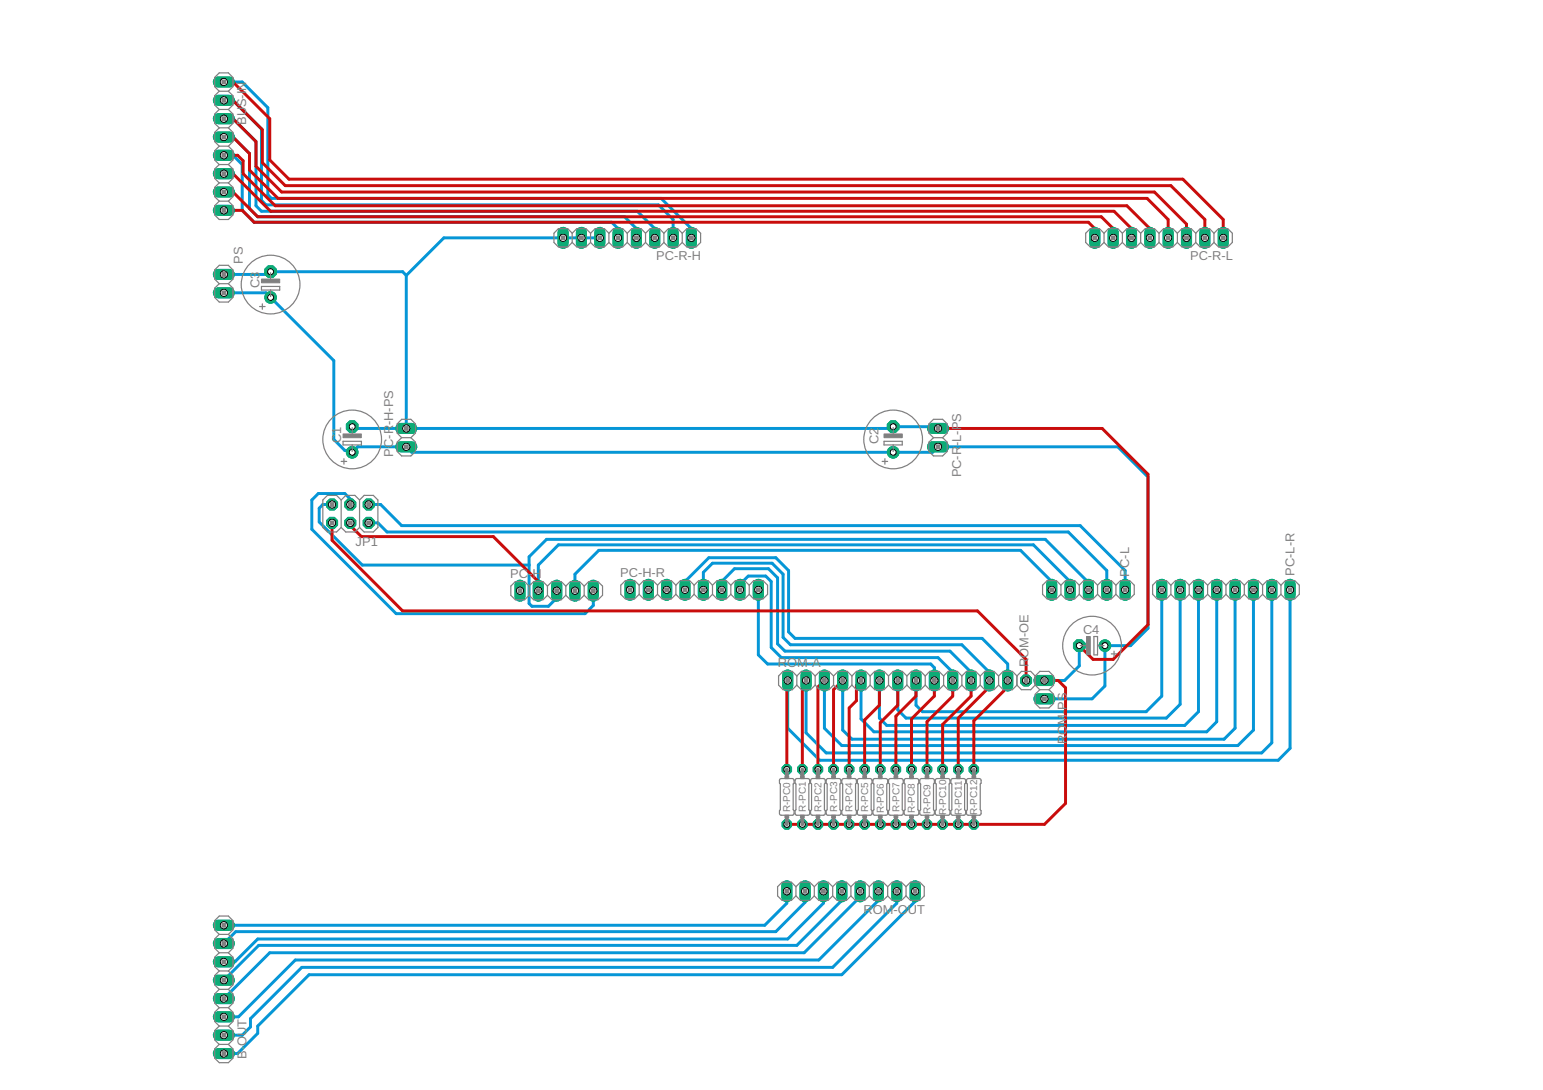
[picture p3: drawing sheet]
<svg xmlns="http://www.w3.org/2000/svg" width="297mm" height="210mm" viewBox="0 0 297 210" stroke-linecap="round" stroke-linejoin="round" font-family="sans-serif">
<defs><g id="words">
<g font-size="2.5" fill="#808080">
<text x="47.4" y="24.1" transform="rotate(-90 47.4 24.1)">BUS-IN</text>
<text x="46.7" y="50.8" transform="rotate(-90 46.7 50.8)">PS</text>
<text x="126.3" y="50.1">PC-R-H</text>
<text x="229.1" y="50.1">PC-R-L</text>
<text x="50" y="55.5" transform="rotate(-90 50 55.5)">C3</text>
<text x="75.7" y="81.9" transform="rotate(-90 75.7 81.9)">-H-PS</text>
<text x="65.7" y="85.3" transform="rotate(-90 65.7 85.3)">C1</text>
<text x="75.7" y="87.9" transform="rotate(-90 75.7 87.9)">PC-R</text>
<text x="169.1" y="85.5" transform="rotate(-90 169.1 85.5)">C2</text>
<text x="185.1" y="85.9" transform="rotate(-90 185.1 85.9)">-L-PS</text>
<text x="185.1" y="91.9" transform="rotate(-90 185.1 91.9)">PC-R</text>
<text x="68.5" y="105.1">JP1</text>
<text x="98.2" y="111.2">PC-</text>
<text x="102.5" y="111.2">H</text>
<text x="119.4" y="111">PC-H-R</text>
<text x="217.4" y="111" transform="rotate(-90 217.4 111)">PC-L</text>
<text x="249.2" y="110.9" transform="rotate(-90 249.2 110.9)">PC-L-R</text>
<text x="208.5" y="122">C4</text>
<text x="149.8" y="128.5">ROM-A</text>
<text x="198" y="128.5" transform="rotate(-90 198 128.5)">ROM-OE</text>
<text x="205.4" y="137.5" transform="rotate(-90 205.4 137.5)">-</text>
<text x="205.4" y="136.7" transform="rotate(-90 205.4 136.7)">PS</text>
<text x="205.4" y="143.3" transform="rotate(-90 205.4 143.3)">RO</text>
<text x="205.4" y="139.6" transform="rotate(-90 205.4 139.6)">M</text>
<text x="166.3" y="175.9">ROM-OUT</text>
<text x="47.4" y="203.9" transform="rotate(-90 47.4 203.9)">B-OUT</text>
</g>
<g font-size="1.9" fill="#808080">
<text x="152.1" y="156.5" transform="rotate(-90 152.1 156.5)">R-PC0</text>
<text x="155.1" y="156.3" transform="rotate(-90 155.1 156.3)">R-PC1</text>
<text x="158.1" y="156.5" transform="rotate(-90 158.1 156.5)">R-PC2</text>
<text x="161.1" y="156.3" transform="rotate(-90 161.1 156.3)">R-PC3</text>
<text x="164.1" y="156.5" transform="rotate(-90 164.1 156.5)">R-PC4</text>
<text x="167.1" y="156.5" transform="rotate(-90 167.1 156.5)">R-PC5</text>
<text x="170.1" y="156.6" transform="rotate(-90 170.1 156.6)">R-PC6</text>
<text x="173.1" y="156.5" transform="rotate(-90 173.1 156.5)">R-PC7</text>
<text x="176.1" y="156.6" transform="rotate(-90 176.1 156.6)">R-PC8</text>
<text x="179.1" y="156.8" transform="rotate(-90 179.1 156.8)">R-PC9</text>
<text x="182.1" y="157" transform="rotate(-90 182.1 157)">R-PC10</text>
<text x="185.1" y="157" transform="rotate(-90 185.1 157)">R-PC11</text>
<text x="188.1" y="157" transform="rotate(-90 188.1 157)">R-PC12</text>
</g>
</g></defs>
<g fill="none" stroke="#0696d7" stroke-width=".57">
<path d="M43.1 19.3h1.8l5.4 5.5v13.8l.9 .9h75.5l2.9 2.8v3.5M43.1 15.8h3.5l5 4.9v16.8l.7 .7h75l5.8 5.8v1.8M43.1 26.4h1.8l3.1 3.2v10.6l1.6 1.5h70.6l2.3 2.3v1.8M43.1 22.9h1.8l4.4 4.4v12.3l1 1.1h72.4l3.3 3.3v1.8M43.1 29.9h1.8l1.7 1.8v8.8l2.3 2.3h68.9l1.2 1.2v1.8M43.1 52.9h8.5l.5-.6h25.4l.7 .7M43.1 56.4h8.1l13.1 13v15.2l2.1 2.1h1.8M78.2 53v29.5M115.5 45.8h-30.1l-7.2 7.2M63.9 97.2h-1.8l-.7 .7v2.6l8.3 8.3h32.2M67.4 97.2v-1.1l-1-1.1h-5.1l-1.3 1.3v5.6l16.3 16.3h36.3l1.6-1.6v-2.9M67.8 82.2l.4 .3h103.4l.3-.3h8.3l.4 .3"/>
<path d="M67.8 87.1l1.1-1.1h9.3l1.1 1.1h100.2l1.1-1.1h34.6l5.8 5.9v29.1l-3.3 3.3h-5v7.8l-2.5 2.5h-9.1M71 97.2h2.3l4 4h130.6l8.7 8.7v3.7M71 100.7h1.7l1.8 1.7h131.2l7.4 7.5v3.7M131.9 113.6v-1.6l4.6-4.6h12.9l2.4 2.5v11.8l1.3 1.2h36l4.9 5v3.1M135.4 113.6v-3.4l1.8-1.7h11.4l2.1 2.1v12.1l1.5 1.5h33l5.3 5.3v1.5M138.9 113.6v-1.6l2.5-2.5h6.5l1.8 1.8v12.7l1.4 1.4h31.8l4 4.1v1.5M142.5 113.6v-1.1l1.5-1.6h3.4l1.1 1.1v12.7l1.9 1.9h30.2l2.8 2.9v1.5M146 113.6v12.5l1.8 1.8h31.4l.7 .7v2.4M202.5 113.6v-1.6l-6-6h-81.2l-4.6 4.6v3.1M206 113.6v-1.6l-7.1-7.1h-91.4l-3.9 3.9v4.9M209.5 113.6v-1.4l-8.3-8.3h-96l-3.3 3.3v9l.5 .6h3.2l1.6-1.6v-1.5M223.6 113.6v20.4l-3 3.1h-43l-1.3-1.3v-4.8"/>
<path d="M227.2 113.6v22l-2.7 2.7h-50.1l-1.6-1.6v-5.7M230.7 113.6v23.5l-2.6 2.6h-57.4l-1.4-1.4v-7.3M234.2 113.6v25.4l-1.9 1.9h-64.1l-2.4-2.4v-7.5M237.8 113.6v26.6l-2.2 2.1h-71.6l-1.8-1.7v-9.6M241.3 113.6v27l-3 3h-76.2l-3.4-3.4v-9.2M244.8 113.6v29.4l-1.9 2h-83.9l-3.8-3.9v-10.1M248.3 113.6v30.5l-2.2 2.3h-88.3l-6.2-6.2v-9.2M207.8 124.3v3.9l-2.9 2.8h-3.8M151.5 171.6v2.3l-4.3 4.3h-104.1M155 171.6v2.2l-5.6 5.6h-104l-2.3 2.3M158.5 171.6v2.3l-6.9 6.9h-102l-4.4 4.4h-2.1M162.1 171.6v1.8l-8.7 8.7h-103.6l-6.7 6.7"/>
<path d="M165.6 171.6v1.1l-10.8 10.8h-102.9l-8.8 8.8M169.1 171.6v1.8l-11.5 11.5h-100.7l-11 10.9h-2.8M172.6 171.6v2.3l-12.3 12.4h-102.2l-9.9 9.9v1.6l-1.6 1.5h-3.5M176.2 171.6v2l-14.1 14.1h-102.6l-9.9 9.9v1.4l-3.9 3.9h-2.6"/>
</g>
<path d="M42 178.2h2.2" fill="none" stroke="#0dab76" stroke-width="2.1"/>
<circle cx="43.1" cy="178.2" r=".7" fill="#fff" stroke="#000" stroke-width=".19"/>
<path d="M42 181.7h2.2" fill="none" stroke="#0dab76" stroke-width="2.1"/>
<circle cx="43.1" cy="181.7" r=".7" fill="#fff" stroke="#000" stroke-width=".19"/>
<path d="M42 185.2h2.2" fill="none" stroke="#0dab76" stroke-width="2.1"/>
<circle cx="43.1" cy="185.2" r=".7" fill="#fff" stroke="#000" stroke-width=".19"/>
<path d="M42 188.8h2.2" fill="none" stroke="#0dab76" stroke-width="2.1"/>
<circle cx="43.1" cy="188.8" r=".7" fill="#fff" stroke="#000" stroke-width=".19"/>
<path d="M42 192.3h2.2" fill="none" stroke="#0dab76" stroke-width="2.1"/>
<circle cx="43.1" cy="192.3" r=".7" fill="#fff" stroke="#000" stroke-width=".19"/>
<path d="M42 195.8h2.2" fill="none" stroke="#0dab76" stroke-width="2.1"/>
<circle cx="43.1" cy="195.8" r=".7" fill="#fff" stroke="#000" stroke-width=".19"/>
<path d="M42 199.3h2.2" fill="none" stroke="#0dab76" stroke-width="2.1"/>
<circle cx="43.1" cy="199.3" r=".7" fill="#fff" stroke="#000" stroke-width=".19"/>
<path d="M42 202.9h2.2" fill="none" stroke="#0dab76" stroke-width="2.1"/>
<circle cx="43.1" cy="202.9" r=".7" fill="#fff" stroke="#000" stroke-width=".19"/>
<path d="M42 40.5h2.2" fill="none" stroke="#0dab76" stroke-width="2.1"/>
<circle cx="43.1" cy="40.5" r=".7" fill="#fff" stroke="#000" stroke-width=".19"/>
<path d="M42 37h2.2" fill="none" stroke="#0dab76" stroke-width="2.1"/>
<circle cx="43.1" cy="37" r=".7" fill="#fff" stroke="#000" stroke-width=".19"/>
<path d="M42 33.4h2.2" fill="none" stroke="#0dab76" stroke-width="2.1"/>
<circle cx="43.1" cy="33.4" r=".7" fill="#fff" stroke="#000" stroke-width=".19"/>
<path d="M42 29.9h2.2" fill="none" stroke="#0dab76" stroke-width="2.1"/>
<circle cx="43.1" cy="29.9" r=".7" fill="#fff" stroke="#000" stroke-width=".19"/>
<path d="M42 26.4h2.2" fill="none" stroke="#0dab76" stroke-width="2.1"/>
<circle cx="43.1" cy="26.4" r=".7" fill="#fff" stroke="#000" stroke-width=".19"/>
<path d="M42 22.9h2.2" fill="none" stroke="#0dab76" stroke-width="2.1"/>
<circle cx="43.1" cy="22.9" r=".7" fill="#fff" stroke="#000" stroke-width=".19"/>
<path d="M42 19.3h2.2" fill="none" stroke="#0dab76" stroke-width="2.1"/>
<circle cx="43.1" cy="19.3" r=".7" fill="#fff" stroke="#000" stroke-width=".19"/>
<path d="M42 15.8h2.2" fill="none" stroke="#0dab76" stroke-width="2.1"/>
<circle cx="43.1" cy="15.8" r=".7" fill="#fff" stroke="#000" stroke-width=".19"/>
<circle cx="67.8" cy="82.2" r="1.21" fill="#0dab76" stroke="#0dab76" stroke-width=".19"/>
<circle cx="67.8" cy="82.2" r=".57" fill="#fff" stroke="#000" stroke-width=".19"/>
<circle cx="67.8" cy="87.1" r="1.12" fill="#0dab76" stroke="#0dab76" stroke-width=".19"/>
<circle cx="67.8" cy="87.1" r=".57" fill="#fff" stroke="#000" stroke-width=".19"/>
<circle cx="171.9" cy="82.2" r="1.21" fill="#0dab76" stroke="#0dab76" stroke-width=".19"/>
<circle cx="171.9" cy="82.2" r=".57" fill="#fff" stroke="#000" stroke-width=".19"/>
<circle cx="171.9" cy="87.1" r="1.12" fill="#0dab76" stroke="#0dab76" stroke-width=".19"/>
<circle cx="171.9" cy="87.1" r=".57" fill="#fff" stroke="#000" stroke-width=".19"/>
<circle cx="52.1" cy="52.3" r="1.21" fill="#0dab76" stroke="#0dab76" stroke-width=".19"/>
<circle cx="52.1" cy="52.3" r=".57" fill="#fff" stroke="#000" stroke-width=".19"/>
<circle cx="52.1" cy="57.3" r="1.12" fill="#0dab76" stroke="#0dab76" stroke-width=".19"/>
<circle cx="52.1" cy="57.3" r=".57" fill="#fff" stroke="#000" stroke-width=".19"/>
<circle cx="207.8" cy="124.3" r="1.21" fill="#0dab76" stroke="#0dab76" stroke-width=".19"/>
<circle cx="207.8" cy="124.3" r=".57" fill="#fff" stroke="#000" stroke-width=".19"/>
<circle cx="212.7" cy="124.3" r="1.12" fill="#0dab76" stroke="#0dab76" stroke-width=".19"/>
<circle cx="212.7" cy="124.3" r=".57" fill="#fff" stroke="#000" stroke-width=".19"/>
<path d="M100.1 112.7v2.1" fill="none" stroke="#0dab76" stroke-width="2.1"/>
<circle cx="100.1" cy="113.7" r=".7" fill="#fff" stroke="#000" stroke-width=".19"/>
<path d="M103.6 112.7v2.1" fill="none" stroke="#0dab76" stroke-width="2.1"/>
<circle cx="103.6" cy="113.7" r=".7" fill="#fff" stroke="#000" stroke-width=".19"/>
<path d="M107.2 112.7v2.1" fill="none" stroke="#0dab76" stroke-width="2.1"/>
<circle cx="107.2" cy="113.7" r=".7" fill="#fff" stroke="#000" stroke-width=".19"/>
<path d="M110.7 112.7v2.1" fill="none" stroke="#0dab76" stroke-width="2.1"/>
<circle cx="110.7" cy="113.7" r=".7" fill="#fff" stroke="#000" stroke-width=".19"/>
<path d="M114.2 112.7v2.1" fill="none" stroke="#0dab76" stroke-width="2.1"/>
<circle cx="114.2" cy="113.7" r=".7" fill="#fff" stroke="#000" stroke-width=".19"/>
<path d="M121.3 112.5v2.1" fill="none" stroke="#0dab76" stroke-width="2.1"/>
<circle cx="121.3" cy="113.6" r=".7" fill="#fff" stroke="#000" stroke-width=".19"/>
<path d="M124.8 112.5v2.1" fill="none" stroke="#0dab76" stroke-width="2.1"/>
<circle cx="124.8" cy="113.6" r=".7" fill="#fff" stroke="#000" stroke-width=".19"/>
<path d="M128.3 112.5v2.1" fill="none" stroke="#0dab76" stroke-width="2.1"/>
<circle cx="128.3" cy="113.6" r=".7" fill="#fff" stroke="#000" stroke-width=".19"/>
<path d="M131.9 112.5v2.1" fill="none" stroke="#0dab76" stroke-width="2.1"/>
<circle cx="131.9" cy="113.6" r=".7" fill="#fff" stroke="#000" stroke-width=".19"/>
<path d="M135.4 112.5v2.1" fill="none" stroke="#0dab76" stroke-width="2.1"/>
<circle cx="135.4" cy="113.6" r=".7" fill="#fff" stroke="#000" stroke-width=".19"/>
<path d="M138.9 112.5v2.1" fill="none" stroke="#0dab76" stroke-width="2.1"/>
<circle cx="138.9" cy="113.6" r=".7" fill="#fff" stroke="#000" stroke-width=".19"/>
<path d="M142.5 112.5v2.1" fill="none" stroke="#0dab76" stroke-width="2.1"/>
<circle cx="142.5" cy="113.6" r=".7" fill="#fff" stroke="#000" stroke-width=".19"/>
<path d="M146 112.5v2.1" fill="none" stroke="#0dab76" stroke-width="2.1"/>
<circle cx="146" cy="113.6" r=".7" fill="#fff" stroke="#000" stroke-width=".19"/>
<path d="M202.5 112.5v2.1" fill="none" stroke="#0dab76" stroke-width="2.1"/>
<circle cx="202.5" cy="113.6" r=".7" fill="#fff" stroke="#000" stroke-width=".19"/>
<path d="M206 112.5v2.1" fill="none" stroke="#0dab76" stroke-width="2.1"/>
<circle cx="206" cy="113.6" r=".7" fill="#fff" stroke="#000" stroke-width=".19"/>
<path d="M209.5 112.5v2.1" fill="none" stroke="#0dab76" stroke-width="2.1"/>
<circle cx="209.5" cy="113.6" r=".7" fill="#fff" stroke="#000" stroke-width=".19"/>
<path d="M213.1 112.5v2.1" fill="none" stroke="#0dab76" stroke-width="2.1"/>
<circle cx="213.1" cy="113.6" r=".7" fill="#fff" stroke="#000" stroke-width=".19"/>
<path d="M216.6 112.5v2.1" fill="none" stroke="#0dab76" stroke-width="2.1"/>
<circle cx="216.6" cy="113.6" r=".7" fill="#fff" stroke="#000" stroke-width=".19"/>
<path d="M223.6 112.5v2.1" fill="none" stroke="#0dab76" stroke-width="2.1"/>
<circle cx="223.6" cy="113.6" r=".7" fill="#fff" stroke="#000" stroke-width=".19"/>
<path d="M227.2 112.5v2.1" fill="none" stroke="#0dab76" stroke-width="2.1"/>
<circle cx="227.2" cy="113.6" r=".7" fill="#fff" stroke="#000" stroke-width=".19"/>
<path d="M230.7 112.5v2.1" fill="none" stroke="#0dab76" stroke-width="2.1"/>
<circle cx="230.7" cy="113.6" r=".7" fill="#fff" stroke="#000" stroke-width=".19"/>
<path d="M234.2 112.5v2.1" fill="none" stroke="#0dab76" stroke-width="2.1"/>
<circle cx="234.2" cy="113.6" r=".7" fill="#fff" stroke="#000" stroke-width=".19"/>
<path d="M237.8 112.5v2.1" fill="none" stroke="#0dab76" stroke-width="2.1"/>
<circle cx="237.8" cy="113.6" r=".7" fill="#fff" stroke="#000" stroke-width=".19"/>
<path d="M241.3 112.5v2.1" fill="none" stroke="#0dab76" stroke-width="2.1"/>
<circle cx="241.3" cy="113.6" r=".7" fill="#fff" stroke="#000" stroke-width=".19"/>
<path d="M244.8 112.5v2.1" fill="none" stroke="#0dab76" stroke-width="2.1"/>
<circle cx="244.8" cy="113.6" r=".7" fill="#fff" stroke="#000" stroke-width=".19"/>
<path d="M248.3 112.5v2.1" fill="none" stroke="#0dab76" stroke-width="2.1"/>
<circle cx="248.3" cy="113.6" r=".7" fill="#fff" stroke="#000" stroke-width=".19"/>
<path d="M133.1 44.7v2.2" fill="none" stroke="#0dab76" stroke-width="2.1"/>
<circle cx="133.1" cy="45.8" r=".7" fill="#fff" stroke="#000" stroke-width=".19"/>
<path d="M129.6 44.7v2.2" fill="none" stroke="#0dab76" stroke-width="2.1"/>
<circle cx="129.6" cy="45.8" r=".7" fill="#fff" stroke="#000" stroke-width=".19"/>
<path d="M126 44.7v2.2" fill="none" stroke="#0dab76" stroke-width="2.1"/>
<circle cx="126" cy="45.8" r=".7" fill="#fff" stroke="#000" stroke-width=".19"/>
<path d="M122.5 44.7v2.2" fill="none" stroke="#0dab76" stroke-width="2.1"/>
<circle cx="122.5" cy="45.8" r=".7" fill="#fff" stroke="#000" stroke-width=".19"/>
<path d="M119 44.7v2.2" fill="none" stroke="#0dab76" stroke-width="2.1"/>
<circle cx="119" cy="45.8" r=".7" fill="#fff" stroke="#000" stroke-width=".19"/>
<path d="M115.5 44.7v2.2" fill="none" stroke="#0dab76" stroke-width="2.1"/>
<circle cx="115.5" cy="45.8" r=".7" fill="#fff" stroke="#000" stroke-width=".19"/>
<path d="M111.9 44.7v2.2" fill="none" stroke="#0dab76" stroke-width="2.1"/>
<circle cx="111.9" cy="45.8" r=".7" fill="#fff" stroke="#000" stroke-width=".19"/>
<path d="M108.4 44.7v2.2" fill="none" stroke="#0dab76" stroke-width="2.1"/>
<circle cx="108.4" cy="45.8" r=".7" fill="#fff" stroke="#000" stroke-width=".19"/>
<path d="M77.2 86h2.1" fill="none" stroke="#0dab76" stroke-width="2.1"/>
<circle cx="78.2" cy="86" r=".7" fill="#fff" stroke="#000" stroke-width=".19"/>
<path d="M77.2 82.5h2.1" fill="none" stroke="#0dab76" stroke-width="2.1"/>
<circle cx="78.2" cy="82.5" r=".7" fill="#fff" stroke="#000" stroke-width=".19"/>
<path d="M235.5 44.7v2.2" fill="none" stroke="#0dab76" stroke-width="2.1"/>
<circle cx="235.5" cy="45.8" r=".7" fill="#fff" stroke="#000" stroke-width=".19"/>
<path d="M231.9 44.7v2.2" fill="none" stroke="#0dab76" stroke-width="2.1"/>
<circle cx="231.9" cy="45.8" r=".7" fill="#fff" stroke="#000" stroke-width=".19"/>
<path d="M228.4 44.7v2.2" fill="none" stroke="#0dab76" stroke-width="2.1"/>
<circle cx="228.4" cy="45.8" r=".7" fill="#fff" stroke="#000" stroke-width=".19"/>
<path d="M224.9 44.7v2.2" fill="none" stroke="#0dab76" stroke-width="2.1"/>
<circle cx="224.9" cy="45.8" r=".7" fill="#fff" stroke="#000" stroke-width=".19"/>
<path d="M221.4 44.7v2.2" fill="none" stroke="#0dab76" stroke-width="2.1"/>
<circle cx="221.4" cy="45.8" r=".7" fill="#fff" stroke="#000" stroke-width=".19"/>
<path d="M217.8 44.7v2.2" fill="none" stroke="#0dab76" stroke-width="2.1"/>
<circle cx="217.8" cy="45.8" r=".7" fill="#fff" stroke="#000" stroke-width=".19"/>
<path d="M214.3 44.7v2.2" fill="none" stroke="#0dab76" stroke-width="2.1"/>
<circle cx="214.3" cy="45.8" r=".7" fill="#fff" stroke="#000" stroke-width=".19"/>
<path d="M210.8 44.7v2.2" fill="none" stroke="#0dab76" stroke-width="2.1"/>
<circle cx="210.8" cy="45.8" r=".7" fill="#fff" stroke="#000" stroke-width=".19"/>
<path d="M179.5 86h2.2" fill="none" stroke="#0dab76" stroke-width="2.1"/>
<circle cx="180.6" cy="86" r=".7" fill="#fff" stroke="#000" stroke-width=".19"/>
<path d="M179.5 82.5h2.2" fill="none" stroke="#0dab76" stroke-width="2.1"/>
<circle cx="180.6" cy="82.5" r=".7" fill="#fff" stroke="#000" stroke-width=".19"/>
<path d="M42 56.4h2.2" fill="none" stroke="#0dab76" stroke-width="2.1"/>
<circle cx="43.1" cy="56.4" r=".7" fill="#fff" stroke="#000" stroke-width=".19"/>
<path d="M42 52.9h2.2" fill="none" stroke="#0dab76" stroke-width="2.1"/>
<circle cx="43.1" cy="52.9" r=".7" fill="#fff" stroke="#000" stroke-width=".19"/>
<path d="M151.6 130v2.1" fill="none" stroke="#0dab76" stroke-width="2.1"/>
<circle cx="151.6" cy="131" r=".7" fill="#fff" stroke="#000" stroke-width=".19"/>
<path d="M155.2 130v2.1" fill="none" stroke="#0dab76" stroke-width="2.1"/>
<circle cx="155.2" cy="131" r=".7" fill="#fff" stroke="#000" stroke-width=".19"/>
<path d="M158.7 130v2.1" fill="none" stroke="#0dab76" stroke-width="2.1"/>
<circle cx="158.7" cy="131" r=".7" fill="#fff" stroke="#000" stroke-width=".19"/>
<path d="M162.2 130v2.1" fill="none" stroke="#0dab76" stroke-width="2.1"/>
<circle cx="162.2" cy="131" r=".7" fill="#fff" stroke="#000" stroke-width=".19"/>
<path d="M165.8 130v2.1" fill="none" stroke="#0dab76" stroke-width="2.1"/>
<circle cx="165.8" cy="131" r=".7" fill="#fff" stroke="#000" stroke-width=".19"/>
<path d="M169.3 130v2.1" fill="none" stroke="#0dab76" stroke-width="2.1"/>
<circle cx="169.3" cy="131" r=".7" fill="#fff" stroke="#000" stroke-width=".19"/>
<path d="M172.8 130v2.1" fill="none" stroke="#0dab76" stroke-width="2.1"/>
<circle cx="172.8" cy="131" r=".7" fill="#fff" stroke="#000" stroke-width=".19"/>
<path d="M176.3 130v2.1" fill="none" stroke="#0dab76" stroke-width="2.1"/>
<circle cx="176.3" cy="131" r=".7" fill="#fff" stroke="#000" stroke-width=".19"/>
<path d="M179.9 130v2.1" fill="none" stroke="#0dab76" stroke-width="2.1"/>
<circle cx="179.9" cy="131" r=".7" fill="#fff" stroke="#000" stroke-width=".19"/>
<path d="M183.4 130v2.1" fill="none" stroke="#0dab76" stroke-width="2.1"/>
<circle cx="183.4" cy="131" r=".7" fill="#fff" stroke="#000" stroke-width=".19"/>
<path d="M186.9 130v2.1" fill="none" stroke="#0dab76" stroke-width="2.1"/>
<circle cx="186.9" cy="131" r=".7" fill="#fff" stroke="#000" stroke-width=".19"/>
<path d="M190.5 130v2.1" fill="none" stroke="#0dab76" stroke-width="2.1"/>
<circle cx="190.5" cy="131" r=".7" fill="#fff" stroke="#000" stroke-width=".19"/>
<path d="M194 130v2.1" fill="none" stroke="#0dab76" stroke-width="2.1"/>
<circle cx="194" cy="131" r=".7" fill="#fff" stroke="#000" stroke-width=".19"/>
<circle cx="197.5" cy="131" r="1.15" fill="#0dab76" stroke="#0dab76" stroke-width=".19"/>
<circle cx="197.5" cy="131" r=".7" fill="#fff" stroke="#000" stroke-width=".19"/>
<path d="M176.2 170.6v2.1" fill="none" stroke="#0dab76" stroke-width="2.1"/>
<circle cx="176.2" cy="171.6" r=".7" fill="#fff" stroke="#000" stroke-width=".19"/>
<path d="M172.6 170.6v2.1" fill="none" stroke="#0dab76" stroke-width="2.1"/>
<circle cx="172.6" cy="171.6" r=".7" fill="#fff" stroke="#000" stroke-width=".19"/>
<path d="M169.1 170.6v2.1" fill="none" stroke="#0dab76" stroke-width="2.1"/>
<circle cx="169.1" cy="171.6" r=".7" fill="#fff" stroke="#000" stroke-width=".19"/>
<path d="M165.6 170.6v2.1" fill="none" stroke="#0dab76" stroke-width="2.1"/>
<circle cx="165.6" cy="171.6" r=".7" fill="#fff" stroke="#000" stroke-width=".19"/>
<path d="M162.1 170.6v2.1" fill="none" stroke="#0dab76" stroke-width="2.1"/>
<circle cx="162.1" cy="171.6" r=".7" fill="#fff" stroke="#000" stroke-width=".19"/>
<path d="M158.5 170.6v2.1" fill="none" stroke="#0dab76" stroke-width="2.1"/>
<circle cx="158.5" cy="171.6" r=".7" fill="#fff" stroke="#000" stroke-width=".19"/>
<path d="M155 170.6v2.1" fill="none" stroke="#0dab76" stroke-width="2.1"/>
<circle cx="155" cy="171.6" r=".7" fill="#fff" stroke="#000" stroke-width=".19"/>
<path d="M151.5 170.6v2.1" fill="none" stroke="#0dab76" stroke-width="2.1"/>
<circle cx="151.5" cy="171.6" r=".7" fill="#fff" stroke="#000" stroke-width=".19"/>
<path d="M200 134.6h2.1" fill="none" stroke="#0dab76" stroke-width="2.1"/>
<circle cx="201.1" cy="134.6" r=".7" fill="#fff" stroke="#000" stroke-width=".19"/>
<path d="M200 131h2.1" fill="none" stroke="#0dab76" stroke-width="2.1"/>
<circle cx="201.1" cy="131" r=".7" fill="#fff" stroke="#000" stroke-width=".19"/>
<circle cx="71" cy="97.2" r="1.15" fill="#0dab76" stroke="#0dab76" stroke-width=".19"/>
<circle cx="71" cy="97.2" r=".7" fill="#fff" stroke="#000" stroke-width=".19"/>
<circle cx="71" cy="100.7" r="1.15" fill="#0dab76" stroke="#0dab76" stroke-width=".19"/>
<circle cx="71" cy="100.7" r=".7" fill="#fff" stroke="#000" stroke-width=".19"/>
<circle cx="67.4" cy="97.2" r="1.15" fill="#0dab76" stroke="#0dab76" stroke-width=".19"/>
<circle cx="67.4" cy="97.2" r=".7" fill="#fff" stroke="#000" stroke-width=".19"/>
<circle cx="67.4" cy="100.7" r="1.15" fill="#0dab76" stroke="#0dab76" stroke-width=".19"/>
<circle cx="67.4" cy="100.7" r=".7" fill="#fff" stroke="#000" stroke-width=".19"/>
<circle cx="63.9" cy="97.2" r="1.15" fill="#0dab76" stroke="#0dab76" stroke-width=".19"/>
<circle cx="63.9" cy="97.2" r=".7" fill="#fff" stroke="#000" stroke-width=".19"/>
<circle cx="63.9" cy="100.7" r="1.15" fill="#0dab76" stroke="#0dab76" stroke-width=".19"/>
<circle cx="63.9" cy="100.7" r=".7" fill="#fff" stroke="#000" stroke-width=".19"/>
<circle cx="151.5" cy="158.7" r=".99" fill="#0dab76" stroke="#0dab76" stroke-width=".19"/>
<circle cx="151.5" cy="158.7" r=".57" fill="#fff" stroke="#000" stroke-width=".19"/>
<circle cx="151.5" cy="148.2" r=".99" fill="#0dab76" stroke="#0dab76" stroke-width=".19"/>
<circle cx="151.5" cy="148.2" r=".57" fill="#fff" stroke="#000" stroke-width=".19"/>
<circle cx="154.5" cy="158.7" r=".99" fill="#0dab76" stroke="#0dab76" stroke-width=".19"/>
<circle cx="154.5" cy="158.7" r=".57" fill="#fff" stroke="#000" stroke-width=".19"/>
<circle cx="154.5" cy="148.2" r=".99" fill="#0dab76" stroke="#0dab76" stroke-width=".19"/>
<circle cx="154.5" cy="148.2" r=".57" fill="#fff" stroke="#000" stroke-width=".19"/>
<circle cx="157.5" cy="158.7" r=".99" fill="#0dab76" stroke="#0dab76" stroke-width=".19"/>
<circle cx="157.5" cy="158.7" r=".57" fill="#fff" stroke="#000" stroke-width=".19"/>
<circle cx="157.5" cy="148.2" r=".99" fill="#0dab76" stroke="#0dab76" stroke-width=".19"/>
<circle cx="157.5" cy="148.2" r=".57" fill="#fff" stroke="#000" stroke-width=".19"/>
<circle cx="160.5" cy="158.7" r=".99" fill="#0dab76" stroke="#0dab76" stroke-width=".19"/>
<circle cx="160.5" cy="158.7" r=".57" fill="#fff" stroke="#000" stroke-width=".19"/>
<circle cx="160.5" cy="148.2" r=".99" fill="#0dab76" stroke="#0dab76" stroke-width=".19"/>
<circle cx="160.5" cy="148.2" r=".57" fill="#fff" stroke="#000" stroke-width=".19"/>
<circle cx="163.5" cy="158.7" r=".99" fill="#0dab76" stroke="#0dab76" stroke-width=".19"/>
<circle cx="163.5" cy="158.7" r=".57" fill="#fff" stroke="#000" stroke-width=".19"/>
<circle cx="163.5" cy="148.2" r=".99" fill="#0dab76" stroke="#0dab76" stroke-width=".19"/>
<circle cx="163.5" cy="148.2" r=".57" fill="#fff" stroke="#000" stroke-width=".19"/>
<circle cx="166.5" cy="158.7" r=".99" fill="#0dab76" stroke="#0dab76" stroke-width=".19"/>
<circle cx="166.5" cy="158.7" r=".57" fill="#fff" stroke="#000" stroke-width=".19"/>
<circle cx="166.5" cy="148.2" r=".99" fill="#0dab76" stroke="#0dab76" stroke-width=".19"/>
<circle cx="166.5" cy="148.2" r=".57" fill="#fff" stroke="#000" stroke-width=".19"/>
<circle cx="169.5" cy="158.7" r=".99" fill="#0dab76" stroke="#0dab76" stroke-width=".19"/>
<circle cx="169.5" cy="158.7" r=".57" fill="#fff" stroke="#000" stroke-width=".19"/>
<circle cx="169.5" cy="148.2" r=".99" fill="#0dab76" stroke="#0dab76" stroke-width=".19"/>
<circle cx="169.5" cy="148.2" r=".57" fill="#fff" stroke="#000" stroke-width=".19"/>
<circle cx="172.5" cy="158.7" r=".99" fill="#0dab76" stroke="#0dab76" stroke-width=".19"/>
<circle cx="172.5" cy="158.7" r=".57" fill="#fff" stroke="#000" stroke-width=".19"/>
<circle cx="172.5" cy="148.2" r=".99" fill="#0dab76" stroke="#0dab76" stroke-width=".19"/>
<circle cx="172.5" cy="148.2" r=".57" fill="#fff" stroke="#000" stroke-width=".19"/>
<circle cx="175.5" cy="158.7" r=".99" fill="#0dab76" stroke="#0dab76" stroke-width=".19"/>
<circle cx="175.5" cy="158.7" r=".57" fill="#fff" stroke="#000" stroke-width=".19"/>
<circle cx="175.5" cy="148.2" r=".99" fill="#0dab76" stroke="#0dab76" stroke-width=".19"/>
<circle cx="175.5" cy="148.2" r=".57" fill="#fff" stroke="#000" stroke-width=".19"/>
<circle cx="178.5" cy="158.7" r=".99" fill="#0dab76" stroke="#0dab76" stroke-width=".19"/>
<circle cx="178.5" cy="158.7" r=".57" fill="#fff" stroke="#000" stroke-width=".19"/>
<circle cx="178.5" cy="148.2" r=".99" fill="#0dab76" stroke="#0dab76" stroke-width=".19"/>
<circle cx="178.5" cy="148.2" r=".57" fill="#fff" stroke="#000" stroke-width=".19"/>
<circle cx="181.5" cy="158.7" r=".99" fill="#0dab76" stroke="#0dab76" stroke-width=".19"/>
<circle cx="181.5" cy="158.7" r=".57" fill="#fff" stroke="#000" stroke-width=".19"/>
<circle cx="181.5" cy="148.2" r=".99" fill="#0dab76" stroke="#0dab76" stroke-width=".19"/>
<circle cx="181.5" cy="148.2" r=".57" fill="#fff" stroke="#000" stroke-width=".19"/>
<circle cx="184.5" cy="158.7" r=".99" fill="#0dab76" stroke="#0dab76" stroke-width=".19"/>
<circle cx="184.5" cy="158.7" r=".57" fill="#fff" stroke="#000" stroke-width=".19"/>
<circle cx="184.5" cy="148.2" r=".99" fill="#0dab76" stroke="#0dab76" stroke-width=".19"/>
<circle cx="184.5" cy="148.2" r=".57" fill="#fff" stroke="#000" stroke-width=".19"/>
<circle cx="187.5" cy="158.7" r=".99" fill="#0dab76" stroke="#0dab76" stroke-width=".19"/>
<circle cx="187.5" cy="158.7" r=".57" fill="#fff" stroke="#000" stroke-width=".19"/>
<circle cx="187.5" cy="148.2" r=".99" fill="#0dab76" stroke="#0dab76" stroke-width=".19"/>
<circle cx="187.5" cy="148.2" r=".57" fill="#fff" stroke="#000" stroke-width=".19"/>
<g fill="none" stroke="#c90d0c" stroke-width=".57">
<path d="M43.1 19.3h1.8l5.6 5.7v6.3l4.4 4.5h170.5l6.5 6.5v3.5M43.1 15.8h1.8l7 7.1v7.9l3.7 3.7h172.1l7.8 7.8v3.5M43.1 37h1.8l4.7 4.7h162.4l2.3 2.3v1.8M43.1 22.9h1.8l4.4 4.4v4.7l4.9 5h168l6.2 6.2v2.6M43.1 33.4h1.8l7.2 7.3h162.4l3.3 3.3v1.8M43.1 26.4h1.8l3.1 3.2v3.1l5.5 5.5h167.3l4.1 4.1v3.5M43.1 29.9h2.6l1.1 1.1v2.4l6.2 6.2h163.9l4.5 4.4v1.8M43.1 40.5h3.5l2.3 2.3h160.6l1.3 1.2v1.8M180.6 82.5h31.6l8.8 8.8v29l-6.7 6.7h-3.9l-2.6-2.7M63.9 100.7v3.3l13.6 13.6h110.7l9.3 9.4v4M67.4 100.7v.5l2.2 2.1h25.4l8.6 8.7v1.7M151.6 131l-.1 .2v17"/>
<path d="M155.2 131l-.7 .8v16.4M158.7 131l-1.2 1.3v15.9M162.2 131l-1.7 1.8v15.4M165.8 131l-.9 .9v3l-1.4 1.4v11.9M169.3 131v4.8l-2.8 2.8v9.6M172.8 131v4.8l-3.3 3.4v9M176.3 131v3l-3.8 3.9v10.3M179.9 131v3l-4.4 4.5v9.7M183.4 131v3l-4.9 5v9.2M186.9 131v3l-5.4 5.5v8.7M190.5 131v1.3l-6 6v9.9M194 131v1.3l-6.5 6.5v9.4"/>
<path d="M201.1 131h2.6l1.4 1.5v22.2l-4 4h-49.6"/>
</g>
<path d="M42 178.2h2.2" fill="none" stroke="#0dab76" stroke-width="2.1"/>
<circle cx="43.1" cy="178.2" r=".7" fill="#fff" stroke="#000" stroke-width=".19"/>
<path d="M42 181.7h2.2" fill="none" stroke="#0dab76" stroke-width="2.1"/>
<circle cx="43.1" cy="181.7" r=".7" fill="#fff" stroke="#000" stroke-width=".19"/>
<path d="M42 185.2h2.2" fill="none" stroke="#0dab76" stroke-width="2.1"/>
<circle cx="43.1" cy="185.2" r=".7" fill="#fff" stroke="#000" stroke-width=".19"/>
<path d="M42 188.8h2.2" fill="none" stroke="#0dab76" stroke-width="2.1"/>
<circle cx="43.1" cy="188.8" r=".7" fill="#fff" stroke="#000" stroke-width=".19"/>
<path d="M42 192.3h2.2" fill="none" stroke="#0dab76" stroke-width="2.1"/>
<circle cx="43.1" cy="192.3" r=".7" fill="#fff" stroke="#000" stroke-width=".19"/>
<path d="M42 195.8h2.2" fill="none" stroke="#0dab76" stroke-width="2.1"/>
<circle cx="43.1" cy="195.8" r=".7" fill="#fff" stroke="#000" stroke-width=".19"/>
<path d="M42 199.3h2.2" fill="none" stroke="#0dab76" stroke-width="2.1"/>
<circle cx="43.1" cy="199.3" r=".7" fill="#fff" stroke="#000" stroke-width=".19"/>
<path d="M42 202.9h2.2" fill="none" stroke="#0dab76" stroke-width="2.1"/>
<circle cx="43.1" cy="202.9" r=".7" fill="#fff" stroke="#000" stroke-width=".19"/>
<path d="M42 40.5h2.2" fill="none" stroke="#0dab76" stroke-width="2.1"/>
<circle cx="43.1" cy="40.5" r=".7" fill="#fff" stroke="#000" stroke-width=".19"/>
<path d="M42 37h2.2" fill="none" stroke="#0dab76" stroke-width="2.1"/>
<circle cx="43.1" cy="37" r=".7" fill="#fff" stroke="#000" stroke-width=".19"/>
<path d="M42 33.4h2.2" fill="none" stroke="#0dab76" stroke-width="2.1"/>
<circle cx="43.1" cy="33.4" r=".7" fill="#fff" stroke="#000" stroke-width=".19"/>
<path d="M42 29.9h2.2" fill="none" stroke="#0dab76" stroke-width="2.1"/>
<circle cx="43.1" cy="29.9" r=".7" fill="#fff" stroke="#000" stroke-width=".19"/>
<path d="M42 26.4h2.2" fill="none" stroke="#0dab76" stroke-width="2.1"/>
<circle cx="43.1" cy="26.4" r=".7" fill="#fff" stroke="#000" stroke-width=".19"/>
<path d="M42 22.9h2.2" fill="none" stroke="#0dab76" stroke-width="2.1"/>
<circle cx="43.1" cy="22.9" r=".7" fill="#fff" stroke="#000" stroke-width=".19"/>
<path d="M42 19.3h2.2" fill="none" stroke="#0dab76" stroke-width="2.1"/>
<circle cx="43.1" cy="19.3" r=".7" fill="#fff" stroke="#000" stroke-width=".19"/>
<path d="M42 15.8h2.2" fill="none" stroke="#0dab76" stroke-width="2.1"/>
<circle cx="43.1" cy="15.8" r=".7" fill="#fff" stroke="#000" stroke-width=".19"/>
<circle cx="67.8" cy="82.2" r="1.21" fill="#0dab76" stroke="#0dab76" stroke-width=".19"/>
<circle cx="67.8" cy="82.2" r=".57" fill="#fff" stroke="#000" stroke-width=".19"/>
<circle cx="67.8" cy="87.1" r="1.12" fill="#0dab76" stroke="#0dab76" stroke-width=".19"/>
<circle cx="67.8" cy="87.1" r=".57" fill="#fff" stroke="#000" stroke-width=".19"/>
<circle cx="171.9" cy="82.2" r="1.21" fill="#0dab76" stroke="#0dab76" stroke-width=".19"/>
<circle cx="171.9" cy="82.2" r=".57" fill="#fff" stroke="#000" stroke-width=".19"/>
<circle cx="171.9" cy="87.1" r="1.12" fill="#0dab76" stroke="#0dab76" stroke-width=".19"/>
<circle cx="171.9" cy="87.1" r=".57" fill="#fff" stroke="#000" stroke-width=".19"/>
<circle cx="52.1" cy="52.3" r="1.21" fill="#0dab76" stroke="#0dab76" stroke-width=".19"/>
<circle cx="52.1" cy="52.3" r=".57" fill="#fff" stroke="#000" stroke-width=".19"/>
<circle cx="52.1" cy="57.3" r="1.12" fill="#0dab76" stroke="#0dab76" stroke-width=".19"/>
<circle cx="52.1" cy="57.3" r=".57" fill="#fff" stroke="#000" stroke-width=".19"/>
<circle cx="207.8" cy="124.3" r="1.21" fill="#0dab76" stroke="#0dab76" stroke-width=".19"/>
<circle cx="207.8" cy="124.3" r=".57" fill="#fff" stroke="#000" stroke-width=".19"/>
<circle cx="212.7" cy="124.3" r="1.12" fill="#0dab76" stroke="#0dab76" stroke-width=".19"/>
<circle cx="212.7" cy="124.3" r=".57" fill="#fff" stroke="#000" stroke-width=".19"/>
<path d="M100.1 112.7v2.1" fill="none" stroke="#0dab76" stroke-width="2.1"/>
<circle cx="100.1" cy="113.7" r=".7" fill="#fff" stroke="#000" stroke-width=".19"/>
<path d="M103.6 112.7v2.1" fill="none" stroke="#0dab76" stroke-width="2.1"/>
<circle cx="103.6" cy="113.7" r=".7" fill="#fff" stroke="#000" stroke-width=".19"/>
<path d="M107.2 112.7v2.1" fill="none" stroke="#0dab76" stroke-width="2.1"/>
<circle cx="107.2" cy="113.7" r=".7" fill="#fff" stroke="#000" stroke-width=".19"/>
<path d="M110.7 112.7v2.1" fill="none" stroke="#0dab76" stroke-width="2.1"/>
<circle cx="110.7" cy="113.7" r=".7" fill="#fff" stroke="#000" stroke-width=".19"/>
<path d="M114.2 112.7v2.1" fill="none" stroke="#0dab76" stroke-width="2.1"/>
<circle cx="114.2" cy="113.7" r=".7" fill="#fff" stroke="#000" stroke-width=".19"/>
<path d="M121.3 112.5v2.1" fill="none" stroke="#0dab76" stroke-width="2.1"/>
<circle cx="121.3" cy="113.6" r=".7" fill="#fff" stroke="#000" stroke-width=".19"/>
<path d="M124.8 112.5v2.1" fill="none" stroke="#0dab76" stroke-width="2.1"/>
<circle cx="124.8" cy="113.6" r=".7" fill="#fff" stroke="#000" stroke-width=".19"/>
<path d="M128.3 112.5v2.1" fill="none" stroke="#0dab76" stroke-width="2.1"/>
<circle cx="128.3" cy="113.6" r=".7" fill="#fff" stroke="#000" stroke-width=".19"/>
<path d="M131.9 112.5v2.1" fill="none" stroke="#0dab76" stroke-width="2.1"/>
<circle cx="131.9" cy="113.6" r=".7" fill="#fff" stroke="#000" stroke-width=".19"/>
<path d="M135.4 112.5v2.1" fill="none" stroke="#0dab76" stroke-width="2.1"/>
<circle cx="135.4" cy="113.6" r=".7" fill="#fff" stroke="#000" stroke-width=".19"/>
<path d="M138.9 112.5v2.1" fill="none" stroke="#0dab76" stroke-width="2.1"/>
<circle cx="138.9" cy="113.6" r=".7" fill="#fff" stroke="#000" stroke-width=".19"/>
<path d="M142.5 112.5v2.1" fill="none" stroke="#0dab76" stroke-width="2.1"/>
<circle cx="142.5" cy="113.6" r=".7" fill="#fff" stroke="#000" stroke-width=".19"/>
<path d="M146 112.5v2.1" fill="none" stroke="#0dab76" stroke-width="2.1"/>
<circle cx="146" cy="113.6" r=".7" fill="#fff" stroke="#000" stroke-width=".19"/>
<path d="M202.5 112.5v2.1" fill="none" stroke="#0dab76" stroke-width="2.1"/>
<circle cx="202.5" cy="113.6" r=".7" fill="#fff" stroke="#000" stroke-width=".19"/>
<path d="M206 112.5v2.1" fill="none" stroke="#0dab76" stroke-width="2.1"/>
<circle cx="206" cy="113.6" r=".7" fill="#fff" stroke="#000" stroke-width=".19"/>
<path d="M209.5 112.5v2.1" fill="none" stroke="#0dab76" stroke-width="2.1"/>
<circle cx="209.5" cy="113.6" r=".7" fill="#fff" stroke="#000" stroke-width=".19"/>
<path d="M213.1 112.5v2.1" fill="none" stroke="#0dab76" stroke-width="2.1"/>
<circle cx="213.1" cy="113.6" r=".7" fill="#fff" stroke="#000" stroke-width=".19"/>
<path d="M216.6 112.5v2.1" fill="none" stroke="#0dab76" stroke-width="2.1"/>
<circle cx="216.6" cy="113.6" r=".7" fill="#fff" stroke="#000" stroke-width=".19"/>
<path d="M223.6 112.5v2.1" fill="none" stroke="#0dab76" stroke-width="2.1"/>
<circle cx="223.6" cy="113.6" r=".7" fill="#fff" stroke="#000" stroke-width=".19"/>
<path d="M227.2 112.5v2.1" fill="none" stroke="#0dab76" stroke-width="2.1"/>
<circle cx="227.2" cy="113.6" r=".7" fill="#fff" stroke="#000" stroke-width=".19"/>
<path d="M230.7 112.5v2.1" fill="none" stroke="#0dab76" stroke-width="2.1"/>
<circle cx="230.7" cy="113.6" r=".7" fill="#fff" stroke="#000" stroke-width=".19"/>
<path d="M234.2 112.5v2.1" fill="none" stroke="#0dab76" stroke-width="2.1"/>
<circle cx="234.2" cy="113.6" r=".7" fill="#fff" stroke="#000" stroke-width=".19"/>
<path d="M237.8 112.5v2.1" fill="none" stroke="#0dab76" stroke-width="2.1"/>
<circle cx="237.8" cy="113.6" r=".7" fill="#fff" stroke="#000" stroke-width=".19"/>
<path d="M241.3 112.5v2.1" fill="none" stroke="#0dab76" stroke-width="2.1"/>
<circle cx="241.3" cy="113.6" r=".7" fill="#fff" stroke="#000" stroke-width=".19"/>
<path d="M244.8 112.5v2.1" fill="none" stroke="#0dab76" stroke-width="2.1"/>
<circle cx="244.8" cy="113.6" r=".7" fill="#fff" stroke="#000" stroke-width=".19"/>
<path d="M248.3 112.5v2.1" fill="none" stroke="#0dab76" stroke-width="2.1"/>
<circle cx="248.3" cy="113.6" r=".7" fill="#fff" stroke="#000" stroke-width=".19"/>
<path d="M133.1 44.7v2.2" fill="none" stroke="#0dab76" stroke-width="2.1"/>
<circle cx="133.1" cy="45.8" r=".7" fill="#fff" stroke="#000" stroke-width=".19"/>
<path d="M129.6 44.7v2.2" fill="none" stroke="#0dab76" stroke-width="2.1"/>
<circle cx="129.6" cy="45.8" r=".7" fill="#fff" stroke="#000" stroke-width=".19"/>
<path d="M126 44.7v2.2" fill="none" stroke="#0dab76" stroke-width="2.1"/>
<circle cx="126" cy="45.8" r=".7" fill="#fff" stroke="#000" stroke-width=".19"/>
<path d="M122.5 44.7v2.2" fill="none" stroke="#0dab76" stroke-width="2.1"/>
<circle cx="122.5" cy="45.8" r=".7" fill="#fff" stroke="#000" stroke-width=".19"/>
<path d="M119 44.7v2.2" fill="none" stroke="#0dab76" stroke-width="2.1"/>
<circle cx="119" cy="45.8" r=".7" fill="#fff" stroke="#000" stroke-width=".19"/>
<path d="M115.5 44.7v2.2" fill="none" stroke="#0dab76" stroke-width="2.1"/>
<circle cx="115.5" cy="45.8" r=".7" fill="#fff" stroke="#000" stroke-width=".19"/>
<path d="M111.9 44.7v2.2" fill="none" stroke="#0dab76" stroke-width="2.1"/>
<circle cx="111.9" cy="45.8" r=".7" fill="#fff" stroke="#000" stroke-width=".19"/>
<path d="M108.4 44.7v2.2" fill="none" stroke="#0dab76" stroke-width="2.1"/>
<circle cx="108.4" cy="45.8" r=".7" fill="#fff" stroke="#000" stroke-width=".19"/>
<path d="M77.2 86h2.1" fill="none" stroke="#0dab76" stroke-width="2.1"/>
<circle cx="78.2" cy="86" r=".7" fill="#fff" stroke="#000" stroke-width=".19"/>
<path d="M77.2 82.5h2.1" fill="none" stroke="#0dab76" stroke-width="2.1"/>
<circle cx="78.2" cy="82.5" r=".7" fill="#fff" stroke="#000" stroke-width=".19"/>
<path d="M235.5 44.7v2.2" fill="none" stroke="#0dab76" stroke-width="2.1"/>
<circle cx="235.5" cy="45.8" r=".7" fill="#fff" stroke="#000" stroke-width=".19"/>
<path d="M231.9 44.7v2.2" fill="none" stroke="#0dab76" stroke-width="2.1"/>
<circle cx="231.9" cy="45.8" r=".7" fill="#fff" stroke="#000" stroke-width=".19"/>
<path d="M228.4 44.7v2.2" fill="none" stroke="#0dab76" stroke-width="2.1"/>
<circle cx="228.4" cy="45.8" r=".7" fill="#fff" stroke="#000" stroke-width=".19"/>
<path d="M224.9 44.7v2.2" fill="none" stroke="#0dab76" stroke-width="2.1"/>
<circle cx="224.9" cy="45.8" r=".7" fill="#fff" stroke="#000" stroke-width=".19"/>
<path d="M221.4 44.7v2.2" fill="none" stroke="#0dab76" stroke-width="2.1"/>
<circle cx="221.4" cy="45.8" r=".7" fill="#fff" stroke="#000" stroke-width=".19"/>
<path d="M217.8 44.7v2.2" fill="none" stroke="#0dab76" stroke-width="2.1"/>
<circle cx="217.8" cy="45.8" r=".7" fill="#fff" stroke="#000" stroke-width=".19"/>
<path d="M214.3 44.7v2.2" fill="none" stroke="#0dab76" stroke-width="2.1"/>
<circle cx="214.3" cy="45.8" r=".7" fill="#fff" stroke="#000" stroke-width=".19"/>
<path d="M210.8 44.7v2.2" fill="none" stroke="#0dab76" stroke-width="2.1"/>
<circle cx="210.8" cy="45.8" r=".7" fill="#fff" stroke="#000" stroke-width=".19"/>
<path d="M179.5 86h2.2" fill="none" stroke="#0dab76" stroke-width="2.1"/>
<circle cx="180.6" cy="86" r=".7" fill="#fff" stroke="#000" stroke-width=".19"/>
<path d="M179.5 82.5h2.2" fill="none" stroke="#0dab76" stroke-width="2.1"/>
<circle cx="180.6" cy="82.5" r=".7" fill="#fff" stroke="#000" stroke-width=".19"/>
<path d="M42 56.4h2.2" fill="none" stroke="#0dab76" stroke-width="2.1"/>
<circle cx="43.1" cy="56.4" r=".7" fill="#fff" stroke="#000" stroke-width=".19"/>
<path d="M42 52.9h2.2" fill="none" stroke="#0dab76" stroke-width="2.1"/>
<circle cx="43.1" cy="52.9" r=".7" fill="#fff" stroke="#000" stroke-width=".19"/>
<path d="M151.6 130v2.1" fill="none" stroke="#0dab76" stroke-width="2.1"/>
<circle cx="151.6" cy="131" r=".7" fill="#fff" stroke="#000" stroke-width=".19"/>
<path d="M155.2 130v2.1" fill="none" stroke="#0dab76" stroke-width="2.1"/>
<circle cx="155.2" cy="131" r=".7" fill="#fff" stroke="#000" stroke-width=".19"/>
<path d="M158.7 130v2.1" fill="none" stroke="#0dab76" stroke-width="2.1"/>
<circle cx="158.7" cy="131" r=".7" fill="#fff" stroke="#000" stroke-width=".19"/>
<path d="M162.2 130v2.1" fill="none" stroke="#0dab76" stroke-width="2.1"/>
<circle cx="162.2" cy="131" r=".7" fill="#fff" stroke="#000" stroke-width=".19"/>
<path d="M165.8 130v2.1" fill="none" stroke="#0dab76" stroke-width="2.1"/>
<circle cx="165.8" cy="131" r=".7" fill="#fff" stroke="#000" stroke-width=".19"/>
<path d="M169.3 130v2.1" fill="none" stroke="#0dab76" stroke-width="2.1"/>
<circle cx="169.3" cy="131" r=".7" fill="#fff" stroke="#000" stroke-width=".19"/>
<path d="M172.8 130v2.1" fill="none" stroke="#0dab76" stroke-width="2.1"/>
<circle cx="172.8" cy="131" r=".7" fill="#fff" stroke="#000" stroke-width=".19"/>
<path d="M176.3 130v2.1" fill="none" stroke="#0dab76" stroke-width="2.1"/>
<circle cx="176.3" cy="131" r=".7" fill="#fff" stroke="#000" stroke-width=".19"/>
<path d="M179.9 130v2.1" fill="none" stroke="#0dab76" stroke-width="2.1"/>
<circle cx="179.9" cy="131" r=".7" fill="#fff" stroke="#000" stroke-width=".19"/>
<path d="M183.4 130v2.1" fill="none" stroke="#0dab76" stroke-width="2.1"/>
<circle cx="183.4" cy="131" r=".7" fill="#fff" stroke="#000" stroke-width=".19"/>
<path d="M186.9 130v2.1" fill="none" stroke="#0dab76" stroke-width="2.1"/>
<circle cx="186.9" cy="131" r=".7" fill="#fff" stroke="#000" stroke-width=".19"/>
<path d="M190.5 130v2.1" fill="none" stroke="#0dab76" stroke-width="2.1"/>
<circle cx="190.5" cy="131" r=".7" fill="#fff" stroke="#000" stroke-width=".19"/>
<path d="M194 130v2.1" fill="none" stroke="#0dab76" stroke-width="2.1"/>
<circle cx="194" cy="131" r=".7" fill="#fff" stroke="#000" stroke-width=".19"/>
<circle cx="197.5" cy="131" r="1.15" fill="#0dab76" stroke="#0dab76" stroke-width=".19"/>
<circle cx="197.5" cy="131" r=".7" fill="#fff" stroke="#000" stroke-width=".19"/>
<path d="M176.2 170.6v2.1" fill="none" stroke="#0dab76" stroke-width="2.1"/>
<circle cx="176.2" cy="171.6" r=".7" fill="#fff" stroke="#000" stroke-width=".19"/>
<path d="M172.6 170.6v2.1" fill="none" stroke="#0dab76" stroke-width="2.1"/>
<circle cx="172.6" cy="171.6" r=".7" fill="#fff" stroke="#000" stroke-width=".19"/>
<path d="M169.1 170.6v2.1" fill="none" stroke="#0dab76" stroke-width="2.1"/>
<circle cx="169.1" cy="171.6" r=".7" fill="#fff" stroke="#000" stroke-width=".19"/>
<path d="M165.6 170.6v2.1" fill="none" stroke="#0dab76" stroke-width="2.1"/>
<circle cx="165.6" cy="171.6" r=".7" fill="#fff" stroke="#000" stroke-width=".19"/>
<path d="M162.1 170.6v2.1" fill="none" stroke="#0dab76" stroke-width="2.1"/>
<circle cx="162.1" cy="171.6" r=".7" fill="#fff" stroke="#000" stroke-width=".19"/>
<path d="M158.5 170.6v2.1" fill="none" stroke="#0dab76" stroke-width="2.1"/>
<circle cx="158.5" cy="171.6" r=".7" fill="#fff" stroke="#000" stroke-width=".19"/>
<path d="M155 170.6v2.1" fill="none" stroke="#0dab76" stroke-width="2.1"/>
<circle cx="155" cy="171.6" r=".7" fill="#fff" stroke="#000" stroke-width=".19"/>
<path d="M151.5 170.6v2.1" fill="none" stroke="#0dab76" stroke-width="2.1"/>
<circle cx="151.5" cy="171.6" r=".7" fill="#fff" stroke="#000" stroke-width=".19"/>
<path d="M200 134.6h2.1" fill="none" stroke="#0dab76" stroke-width="2.1"/>
<circle cx="201.1" cy="134.6" r=".7" fill="#fff" stroke="#000" stroke-width=".19"/>
<path d="M200 131h2.1" fill="none" stroke="#0dab76" stroke-width="2.1"/>
<circle cx="201.1" cy="131" r=".7" fill="#fff" stroke="#000" stroke-width=".19"/>
<circle cx="71" cy="97.2" r="1.15" fill="#0dab76" stroke="#0dab76" stroke-width=".19"/>
<circle cx="71" cy="97.2" r=".7" fill="#fff" stroke="#000" stroke-width=".19"/>
<circle cx="71" cy="100.7" r="1.15" fill="#0dab76" stroke="#0dab76" stroke-width=".19"/>
<circle cx="71" cy="100.7" r=".7" fill="#fff" stroke="#000" stroke-width=".19"/>
<circle cx="67.4" cy="97.2" r="1.15" fill="#0dab76" stroke="#0dab76" stroke-width=".19"/>
<circle cx="67.4" cy="97.2" r=".7" fill="#fff" stroke="#000" stroke-width=".19"/>
<circle cx="67.4" cy="100.7" r="1.15" fill="#0dab76" stroke="#0dab76" stroke-width=".19"/>
<circle cx="67.4" cy="100.7" r=".7" fill="#fff" stroke="#000" stroke-width=".19"/>
<circle cx="63.9" cy="97.2" r="1.15" fill="#0dab76" stroke="#0dab76" stroke-width=".19"/>
<circle cx="63.9" cy="97.2" r=".7" fill="#fff" stroke="#000" stroke-width=".19"/>
<circle cx="63.9" cy="100.7" r="1.15" fill="#0dab76" stroke="#0dab76" stroke-width=".19"/>
<circle cx="63.9" cy="100.7" r=".7" fill="#fff" stroke="#000" stroke-width=".19"/>
<circle cx="151.5" cy="158.7" r=".99" fill="#0dab76" stroke="#0dab76" stroke-width=".19"/>
<circle cx="151.5" cy="158.7" r=".57" fill="#fff" stroke="#000" stroke-width=".19"/>
<circle cx="151.5" cy="148.2" r=".99" fill="#0dab76" stroke="#0dab76" stroke-width=".19"/>
<circle cx="151.5" cy="148.2" r=".57" fill="#fff" stroke="#000" stroke-width=".19"/>
<circle cx="154.5" cy="158.7" r=".99" fill="#0dab76" stroke="#0dab76" stroke-width=".19"/>
<circle cx="154.5" cy="158.7" r=".57" fill="#fff" stroke="#000" stroke-width=".19"/>
<circle cx="154.5" cy="148.2" r=".99" fill="#0dab76" stroke="#0dab76" stroke-width=".19"/>
<circle cx="154.5" cy="148.2" r=".57" fill="#fff" stroke="#000" stroke-width=".19"/>
<circle cx="157.5" cy="158.7" r=".99" fill="#0dab76" stroke="#0dab76" stroke-width=".19"/>
<circle cx="157.5" cy="158.7" r=".57" fill="#fff" stroke="#000" stroke-width=".19"/>
<circle cx="157.5" cy="148.2" r=".99" fill="#0dab76" stroke="#0dab76" stroke-width=".19"/>
<circle cx="157.5" cy="148.2" r=".57" fill="#fff" stroke="#000" stroke-width=".19"/>
<circle cx="160.5" cy="158.7" r=".99" fill="#0dab76" stroke="#0dab76" stroke-width=".19"/>
<circle cx="160.5" cy="158.7" r=".57" fill="#fff" stroke="#000" stroke-width=".19"/>
<circle cx="160.5" cy="148.2" r=".99" fill="#0dab76" stroke="#0dab76" stroke-width=".19"/>
<circle cx="160.5" cy="148.2" r=".57" fill="#fff" stroke="#000" stroke-width=".19"/>
<circle cx="163.5" cy="158.7" r=".99" fill="#0dab76" stroke="#0dab76" stroke-width=".19"/>
<circle cx="163.5" cy="158.7" r=".57" fill="#fff" stroke="#000" stroke-width=".19"/>
<circle cx="163.5" cy="148.2" r=".99" fill="#0dab76" stroke="#0dab76" stroke-width=".19"/>
<circle cx="163.5" cy="148.2" r=".57" fill="#fff" stroke="#000" stroke-width=".19"/>
<circle cx="166.5" cy="158.7" r=".99" fill="#0dab76" stroke="#0dab76" stroke-width=".19"/>
<circle cx="166.5" cy="158.7" r=".57" fill="#fff" stroke="#000" stroke-width=".19"/>
<circle cx="166.5" cy="148.2" r=".99" fill="#0dab76" stroke="#0dab76" stroke-width=".19"/>
<circle cx="166.5" cy="148.2" r=".57" fill="#fff" stroke="#000" stroke-width=".19"/>
<circle cx="169.5" cy="158.7" r=".99" fill="#0dab76" stroke="#0dab76" stroke-width=".19"/>
<circle cx="169.5" cy="158.7" r=".57" fill="#fff" stroke="#000" stroke-width=".19"/>
<circle cx="169.5" cy="148.2" r=".99" fill="#0dab76" stroke="#0dab76" stroke-width=".19"/>
<circle cx="169.5" cy="148.2" r=".57" fill="#fff" stroke="#000" stroke-width=".19"/>
<circle cx="172.5" cy="158.7" r=".99" fill="#0dab76" stroke="#0dab76" stroke-width=".19"/>
<circle cx="172.5" cy="158.7" r=".57" fill="#fff" stroke="#000" stroke-width=".19"/>
<circle cx="172.5" cy="148.2" r=".99" fill="#0dab76" stroke="#0dab76" stroke-width=".19"/>
<circle cx="172.5" cy="148.2" r=".57" fill="#fff" stroke="#000" stroke-width=".19"/>
<circle cx="175.5" cy="158.7" r=".99" fill="#0dab76" stroke="#0dab76" stroke-width=".19"/>
<circle cx="175.5" cy="158.7" r=".57" fill="#fff" stroke="#000" stroke-width=".19"/>
<circle cx="175.5" cy="148.2" r=".99" fill="#0dab76" stroke="#0dab76" stroke-width=".19"/>
<circle cx="175.5" cy="148.2" r=".57" fill="#fff" stroke="#000" stroke-width=".19"/>
<circle cx="178.5" cy="158.7" r=".99" fill="#0dab76" stroke="#0dab76" stroke-width=".19"/>
<circle cx="178.5" cy="158.7" r=".57" fill="#fff" stroke="#000" stroke-width=".19"/>
<circle cx="178.5" cy="148.2" r=".99" fill="#0dab76" stroke="#0dab76" stroke-width=".19"/>
<circle cx="178.5" cy="148.2" r=".57" fill="#fff" stroke="#000" stroke-width=".19"/>
<circle cx="181.5" cy="158.7" r=".99" fill="#0dab76" stroke="#0dab76" stroke-width=".19"/>
<circle cx="181.5" cy="158.7" r=".57" fill="#fff" stroke="#000" stroke-width=".19"/>
<circle cx="181.5" cy="148.2" r=".99" fill="#0dab76" stroke="#0dab76" stroke-width=".19"/>
<circle cx="181.5" cy="148.2" r=".57" fill="#fff" stroke="#000" stroke-width=".19"/>
<circle cx="184.5" cy="158.7" r=".99" fill="#0dab76" stroke="#0dab76" stroke-width=".19"/>
<circle cx="184.5" cy="158.7" r=".57" fill="#fff" stroke="#000" stroke-width=".19"/>
<circle cx="184.5" cy="148.2" r=".99" fill="#0dab76" stroke="#0dab76" stroke-width=".19"/>
<circle cx="184.5" cy="148.2" r=".57" fill="#fff" stroke="#000" stroke-width=".19"/>
<circle cx="187.5" cy="158.7" r=".99" fill="#0dab76" stroke="#0dab76" stroke-width=".19"/>
<circle cx="187.5" cy="158.7" r=".57" fill="#fff" stroke="#000" stroke-width=".19"/>
<circle cx="187.5" cy="148.2" r=".99" fill="#0dab76" stroke="#0dab76" stroke-width=".19"/>
<circle cx="187.5" cy="148.2" r=".57" fill="#fff" stroke="#000" stroke-width=".19"/>
<g fill="none" stroke="#808080" stroke-width=".23">
<path d="M42.2 17.6l-.9-.9v-1.8l.9-.9h1.8l.9 .9v1.8l-.9 .9M42.2 17.6l-.9 .8v1.8l.9 .9M42.2 17.6h1.8M44 17.6l.9 .8v1.8l-.9 .9M42.2 38.7l-.9 .9v1.8l.9 .9h1.8l.9-.9v-1.8l-.9-.9M42.2 21.1l-.9 .9v1.7l.9 .9M42.2 24.6l-.9 .9v1.8l.9 .9M42.2 28.2l-.9 .8v1.8l.9 .9M42.2 31.7l-.9 .9v1.7l.9 .9M42.2 35.2l-.9 .9v1.8l.9 .8M42.2 21.1h1.8M42.2 28.2h1.8"/>
<path d="M42.2 24.6h1.8M42.2 31.7h1.8M42.2 38.7h1.8M42.2 35.2h1.8M44 21.1l.9 .9v1.7l-.9 .9M44 24.6l.9 .9v1.8l-.9 .9M44 28.2l.9 .8v1.8l-.9 .9M44 31.7l.9 .9v1.7l-.9 .9M44 35.2l.9 .9v1.8l-.9 .8M42.2 54.6l-.9-.9v-1.7l.9-.9h1.8l.9 .9v1.7l-.9 .9M42.2 54.6l-.9 .9v1.8l.9 .9h1.8l.9-.9v-1.8l-.9-.9M42.2 54.6h1.8"/>
<path d="M50 59h1M50.3 55.2h3.5v.7h-3.5zM50.5 58.5v1.1M52.1 52.5v1.4M52.1 55.9v1.2M110.2 44.9l-.9-.9h-1.8l-.9 .9v1.8l.9 .9h1.8l.9-.9M110.2 46.7l.8 .9h1.8l.9-.9M110.2 44.9v1.8M110.2 44.9l.8-.9h1.8l.9 .9M113.7 46.7l.9 .9h1.7l.9-.9M113.7 44.9v1.8M113.7 44.9l.9-.9h1.7l.9 .9"/>
<path d="M117.2 46.7l.9 .9h1.8l.9-.9M117.2 44.9l.9-.9h1.8l.9 .9M117.2 44.9v1.8M120.8 46.7l.8 .9h1.8l.9-.9M120.8 44.9l.8-.9h1.8l.9 .9M120.8 44.9v1.8M124.3 46.7l.9 .9h1.7l.9-.9M124.3 44.9l.9-.9h1.7l.9 .9M124.3 44.9v1.8M127.8 46.7l.9 .9h1.8l.8-.9M127.8 44.9l.9-.9h1.8l.8 .9M127.8 44.9v1.8"/>
<path d="M131.3 44.9l.9-.9h1.8l.9 .9v1.8l-.9 .9h-1.8l-.9-.9M131.3 44.9v1.8M212.5 44.9l-.9-.9h-1.7l-.9 .9v1.8l.9 .9h1.7l.9-.9M212.5 46.7l.9 .9h1.8l.9-.9M212.5 44.9l.9-.9h1.8l.9 .9M212.5 44.9v1.8M216.1 46.7l.8 .9h1.8l.9-.9M216.1 44.9l.8-.9h1.8l.9 .9M216.1 44.9v1.8M219.6 46.7l.9 .9h1.7l.9-.9M219.6 44.9l.9-.9h1.7l.9 .9M219.6 44.9v1.8"/>
<path d="M223.1 46.7l.9 .9h1.8l.9-.9M223.1 44.9l.9-.9h1.8l.9 .9M223.1 44.9v1.8M226.7 46.7l.8 .9h1.8l.9-.9M226.7 44.9l.8-.9h1.8l.9 .9M226.7 44.9v1.8M230.2 46.7l.9 .9h1.7l.9-.9M230.2 44.9l.9-.9h1.7l.9 .9M230.2 44.9v1.8M233.7 44.9l.9-.9h1.7l.9 .9v1.8l-.9 .9h-1.7l-.9-.9M233.7 44.9v1.8M65.7 88.9h1"/>
<path d="M65.7 96.3l.9-.9h1.7l.9 .9M65.7 96.3l-.9-.9h-1.8l-.9 .9v5.3l.9 .8h1.8l.9-.8M65.7 96.3v5.3M66 85h3.6v.7h-3.6zM66.2 88.3v1.1M67.8 82.3v1.5M67.8 85.7v1.2M69.2 96.3l.9-.9h1.8l.8 .9v5.3l-.8 .8h-1.8l-.9-.8M69.2 96.3v5.3M77.3 84.3l-.8-.9v-1.8l.8-.8h1.8l.9 .8v1.8l-.9 .9M77.3 84.3l-.8 .9v1.7l.8 .9h1.8l.9-.9v-1.7l-.9-.9M77.3 84.3h1.8"/>
<path d="M169.8 88.9h1.1M170.2 85h3.5v.7h-3.5zM170.3 88.3v1.1M171.9 82.3v1.5M171.9 85.7v1.2M179.7 84.3h1.8M179.7 84.3l-.9 .9v1.7l.9 .9h1.8l.9-.9v-1.7l-.9-.9M179.7 84.3l-.9-.9v-1.8l.9-.8h1.8l.9 .8v1.8l-.9 .9M65.7 101.6l.9 .8h1.7l.9-.8M101.9 112.9l-.9-.9h-1.8l-.9 .9v1.7l.9 .9h1.8l.9-.9M101.9 112.9l.8-.9h1.8l.9 .9M101.9 114.6l.8 .9h1.8l.9-.9"/>
<path d="M101.9 112.9v1.7M105.4 112.9l.9-.9h1.7l.9 .9M105.4 114.6l.9 .9h1.7l.9-.9M105.4 112.9v1.7M108.9 112.9l.9-.9h1.8l.9 .9M108.9 114.6l.9 .9h1.8l.9-.9M108.9 112.9v1.7M112.5 112.9l.8-.9h1.8l.9 .9v1.7l-.9 .9h-1.8l-.8-.9M112.5 112.9v1.7M123 112.7l-.8-.9h-1.8l-.9 .9v1.7l.9 .9h1.8l.8-.9M123 112.7l.9-.9h1.8l.9 .9M123 114.4l.9 .9h1.8l.9-.9"/>
<path d="M123 112.7v1.7M126.6 112.7l.9-.9h1.7l.9 .9M126.6 114.4l.9 .9h1.7l.9-.9M126.6 112.7v1.7M130.1 112.7l.9-.9h1.8l.8 .9M130.1 114.4l.9 .9h1.8l.8-.9M130.1 112.7v1.7M133.6 112.7l.9-.9h1.8l.9 .9M133.6 114.4l.9 .9h1.8l.9-.9M133.6 112.7v1.7M137.2 112.7l.8-.9h1.8l.9 .9M137.2 114.4l.8 .9h1.8l.9-.9"/>
<path d="M137.2 112.7v1.7M140.7 112.7l.9-.9h1.7l.9 .9M140.7 114.4l.9 .9h1.7l.9-.9M140.7 112.7v1.7M144.2 112.7l.9-.9h1.8l.9 .9v1.7l-.9 .9h-1.8l-.9-.9M144.2 112.7v1.7M204.2 112.7l-.9-.9h-1.7l-.9 .9v1.7l.9 .9h1.7l.9-.9M204.2 112.7l.9-.9h1.8l.9 .9M204.2 114.4l.9 .9h1.8l.9-.9M204.2 112.7v1.7M207.8 112.7l.8-.9h1.8l.9 .9M207.8 114.4l.8 .9h1.8l.9-.9"/>
<path d="M207.8 112.7v1.7M211.3 112.7l.9-.9h1.7l.9 .9M211.3 114.4l.9 .9h1.7l.9-.9M211.3 112.7v1.7M214.8 112.7l.9-.9h1.8l.9 .9v1.7l-.9 .9h-1.8l-.9-.9M214.8 112.7v1.7M225.4 112.7l-.9-.9h-1.7l-.9 .9v1.7l.9 .9h1.7l.9-.9M225.4 112.7l.9-.9h1.8l.8 .9M225.4 114.4l.9 .9h1.8l.8-.9M225.4 112.7v1.7M228.9 112.7l.9-.9h1.8l.9 .9M228.9 114.4l.9 .9h1.8l.9-.9"/>
<path d="M228.9 112.7v1.7M232.5 112.7l.9-.9h1.7l.9 .9M232.5 114.4l.9 .9h1.7l.9-.9M232.5 112.7v1.7M236 112.7l.9-.9h1.8l.8 .9M236 114.4l.9 .9h1.8l.8-.9M236 112.7v1.7M239.5 112.7l.9-.9h1.8l.9 .9M239.5 114.4l.9 .9h1.8l.9-.9M239.5 112.7v1.7M243.1 112.7l.8-.9h1.8l.9 .9M243.1 114.4l.8 .9h1.8l.9-.9"/>
<path d="M243.1 112.7v1.7M246.6 112.7l.9-.9h1.7l.9 .9v1.7l-.9 .9h-1.7l-.9-.9M246.6 112.7v1.7M153.4 130.2l-.9-.9h-1.8l-.8 .9v1.7l.8 .9h1.8l.9-.9M153.4 130.2l.9-.9h1.7l.9 .9M153.4 131.9l.9 .9h1.7l.9-.9M153.4 130.2v1.7M156.9 130.2l.9-.9h1.8l.9 .9M156.9 131.9l.9 .9h1.8l.9-.9M156.9 130.2v1.7M160.5 130.2l.9-.9h1.7l.9 .9M160.5 131.9l.9 .9h1.7l.9-.9"/>
<path d="M160.5 130.2v1.7M164 130.2l.9-.9h1.7l.9 .9M164 131.9l.9 .9h1.7l.9-.9M164 130.2v1.7M167.5 130.2l.9-.9h1.8l.8 .9M167.5 131.9l.9 .9h1.8l.8-.9M167.5 130.2v1.7M171 130.2l.9-.9h1.8l.9 .9M171 131.9l.9 .9h1.8l.9-.9M171 130.2v1.7M174.6 130.2l.9-.9h1.7l.9 .9M174.6 131.9l.9 .9h1.7l.9-.9"/>
<path d="M174.6 130.2v1.7M178.1 130.2l.9-.9h1.8l.9 .9M178.1 131.9l.9 .9h1.8l.9-.9M178.1 130.2v1.7M181.7 130.2l.8-.9h1.8l.9 .9M181.7 131.9l.8 .9h1.8l.9-.9M181.7 130.2v1.7M185.2 130.2l.9-.9h1.7l.9 .9M185.2 131.9l.9 .9h1.7l.9-.9M185.2 130.2v1.7M188.7 130.2l.9-.9h1.7l.9 .9M188.7 131.9l.9 .9h1.7l.9-.9"/>
<path d="M188.7 130.2v1.7M192.2 130.2l.9-.9h1.8l.9 .9M192.2 130.2v1.7M192.2 131.9l.9 .9h1.8l.9-.9M195.8 130.2l.8-.9h1.8l.9 .9M195.8 131.9l.8 .9h1.8l.9-.9M195.8 130.2v1.7M199.3 130.2l.9-.9h1.7l.9 .9v1.7l-.9 .9M199.3 130.2v1.7M199.3 131.9l.9 .9M200.2 132.8h1.7M200.2 132.8l-.9 .9v1.8l.9 .8h1.7l.9-.8v-1.8l-.9-.9"/>
<path d="M207.9 124.3h1.5M210.6 122.6h.7v3.5h-.7zM211.3 124.3h1.2M213.9 125.9h1.1M214.5 125.4v1M150.2 150l2.3-.1 .3 .3 .1 .6-.2 .2v4.9l.2 .2v.5l-.2 .4h-2.3l-.3-.2v-.7l.1-.2v-4.9l-.1-.2zM153.2 150l2.3-.1 .4 .3v.6l-.2 .2v4.9l.2 .2v.5l-.2 .4h-2.3l-.3-.2v-.7l.1-.2v-4.9l-.1-.2zM156.1 150l2.4-.1 .4 .3v.6l-.2 .2v4.9l.2 .2v.5l-.2 .4h-2.3l-.3-.2-.1-.7 .2-.2v-4.9l-.2-.2zM159.2 150l2.3-.1 .3 .3 .1 .6-.2 .2v4.9l.2 .2v.5l-.3 .4h-2.2l-.3-.2-.1-.7 .2-.2v-4.9l-.2-.2zM162.2 150l2.3-.1 .3 .3 .1 .6-.2 .2v4.9l.2 .2v.5l-.2 .4h-2.3l-.3-.2v-.7l.1-.2v-4.9l-.1-.2zM165.2 150l2.3-.1 .4 .3v.6l-.2 .2v4.9l.2 .2v.5l-.2 .4h-2.3l-.3-.2v-.7l.1-.2v-4.9l-.1-.2zM168.1 150l2.4-.1 .4 .3v.6l-.2 .2v4.9l.2 .2v.5l-.2 .4h-2.3l-.3-.2-.1-.7 .2-.2v-4.9l-.2-.2z"/>
<path d="M171.2 150l2.3-.1 .3 .3 .1 .6-.2 .2v4.9l.2 .2v.5l-.2 .4h-2.3l-.3-.2-.1-.7 .2-.2v-4.9l-.2-.2zM174.2 150l2.3-.1 .3 .3 .1 .6-.2 .2v4.9l.2 .2v.5l-.2 .4h-2.3l-.3-.2v-.7l.1-.2v-4.9l-.1-.2zM177.2 150l2.3-.1 .4 .3v.6l-.2 .2v4.9l.2 .2v.5l-.2 .4h-2.3l-.3-.2v-.7l.1-.2v-4.9l-.1-.2zM180.1 150l2.4-.1 .4 .3v.6l-.2 .2v4.9l.2 .2v.5l-.2 .4h-2.3l-.3-.2-.1-.7 .2-.2v-4.9l-.2-.2zM183.2 150l2.3-.1 .3 .3 .1 .6-.2 .2v4.9l.2 .2v.5l-.2 .4h-2.3l-.3-.2-.1-.7 .2-.2v-4.9l-.2-.2zM186.2 150l2.3-.1 .3 .3 .1 .6-.2 .2v4.9l.2 .2v.5l-.2 .4h-2.3l-.3-.2v-.7l.1-.2v-4.9l-.1-.2zM42.2 179.9l-.9-.9v-1.7l.9-.9h1.8l.9 .9v1.7l-.9 .9M42.2 179.9l-.9 .9v1.8l.9 .9M42.2 179.9h1.8M44 179.9l.9 .9v1.8l-.9 .9M153.2 170.8l-.9-.9h-1.7l-.9 .9v1.7l.9 .9h1.7l.9-.9M153.2 172.5l.9 .9h1.8l.9-.9"/>
<path d="M153.2 170.8v1.7M153.2 170.8l.9-.9h1.8l.9 .9M156.8 170.8l.8-.9h1.8l.9 .9M156.8 172.5l.8 .9h1.8l.9-.9M156.8 170.8v1.7M160.3 172.5l.9 .9h1.7l.9-.9M160.3 170.8l.9-.9h1.7l.9 .9M160.3 170.8v1.7M163.8 172.5l.9 .9h1.8l.8-.9M163.8 170.8l.9-.9h1.8l.8 .9M163.8 170.8v1.7M167.3 172.5l.9 .9h1.8l.9-.9"/>
<path d="M167.3 170.8l.9-.9h1.8l.9 .9M167.3 170.8v1.7M170.9 172.5l.9 .9h1.7l.9-.9M170.9 170.8l.9-.9h1.7l.9 .9M170.9 170.8v1.7M174.4 170.8l.9-.9h1.8l.8 .9v1.7l-.8 .9h-1.8l-.9-.9M174.4 170.8v1.7M42.2 197.6l-.9 .9v1.7l.9 .9M42.2 197.6h1.8M42.2 194.1l-.9 .8v1.8l.9 .9M42.2 183.5l-.9 .8v1.8l.9 .9M42.2 187l-.9 .9v1.8l.9 .8"/>
<path d="M42.2 190.5l-.9 .9v1.8l.9 .9M42.2 190.5h1.8M42.2 194.1h1.8M42.2 187h1.8M42.2 183.5h1.8M44 183.5l.9 .8v1.8l-.9 .9M44 187l.9 .9v1.8l-.9 .8M44 190.5l.9 .9v1.8l-.9 .9M44 194.1l.9 .8v1.8l-.9 .9M44 197.6l.9 .9v1.7l-.9 .9M42.2 201.1l-.9 .9v1.8l.9 .8h1.8l.9-.8v-1.8l-.9-.9M42.2 201.1h1.8"/>
<circle cx="52.1" cy="54.8" r="5.7"/>
<circle cx="67.8" cy="84.6" r="5.7"/>
<circle cx="171.9" cy="84.6" r="5.7"/>
<circle cx="210.2" cy="124.3" r="5.7"/>
</g>
<g fill="#808080" stroke="#808080" stroke-width=".19">
<path d="M151.1 149.4h.7v.5h-.7z"/>
<path d="M151.1 157h.7v.5h-.7z"/>
<path d="M154.1 149.4h.7v.5h-.7z"/>
<path d="M154.1 157h.7v.5h-.7z"/>
<path d="M157.1 149.4h.7v.5h-.7z"/>
<path d="M157.1 157h.7v.5h-.7z"/>
<path d="M160.1 149.4h.7v.5h-.7z"/>
<path d="M160.1 157h.7v.5h-.7z"/>
<path d="M163.1 149.4h.7v.5h-.7z"/>
<path d="M163.1 157h.7v.5h-.7z"/>
<path d="M166.1 149.4h.7v.5h-.7z"/>
<path d="M166.1 157h.7v.5h-.7z"/>
<path d="M169.1 149.4h.7v.5h-.7z"/>
<path d="M169.1 157h.7v.5h-.7z"/>
<path d="M172.1 149.4h.7v.5h-.7z"/>
<path d="M172.1 157h.7v.5h-.7z"/>
<path d="M175.1 149.4h.7v.5h-.7z"/>
<path d="M175.1 157h.7v.5h-.7z"/>
<path d="M178.1 149.4h.7v.5h-.7z"/>
<path d="M178.1 157h.7v.5h-.7z"/>
<path d="M181.1 149.4h.7v.5h-.7z"/>
<path d="M181.1 157h.7v.5h-.7z"/>
<path d="M184.1 149.4h.7v.5h-.7z"/>
<path d="M184.1 157h.7v.5h-.7z"/>
<path d="M187.1 149.4h.7v.5h-.7z"/>
<path d="M187.1 157h.7v.5h-.7z"/>
<path d="M42.7 199h.8v.7h-.8z"/>
<path d="M42.7 195.5h.8v.7h-.8z"/>
<path d="M42.7 191.9h.8v.8h-.8z"/>
<path d="M42.7 188.4h.8v.7h-.8z"/>
<path d="M42.7 184.9h.8v.7h-.8z"/>
<path d="M42.7 181.3h.8v.8h-.8z"/>
<path d="M42.7 177.8h.8v.7h-.8z"/>
<path d="M42.7 202.5h.8v.7h-.8z"/>
<path d="M42.7 19h.8v.7h-.8z"/>
<path d="M42.7 22.5h.8v.7h-.8z"/>
<path d="M42.7 26h.8v.8h-.8z"/>
<path d="M42.7 29.5h.8v.8h-.8z"/>
<path d="M42.7 33.1h.8v.7h-.8z"/>
<path d="M42.7 36.6h.8v.7h-.8z"/>
<path d="M42.7 40.2h.8v.7h-.8z"/>
<path d="M42.7 15.4h.8v.8h-.8z"/>
<path d="M66 83.6h3.6v.7h-3.6z"/>
<path d="M170.2 83.6h3.5v.7h-3.5z"/>
<path d="M50.3 53.7h3.5v.8h-3.5z"/>
<path d="M209.2 122.6h.7v3.5h-.7z"/>
<path d="M110.3 113.4h.7v.7h-.7z"/>
<path d="M106.8 113.4h.7v.7h-.7z"/>
<path d="M103.3 113.4h.7v.7h-.7z"/>
<path d="M99.7 113.4h.8v.7h-.8z"/>
<path d="M113.9 113.4h.7v.7h-.7z"/>
<path d="M142.1 113.2h.7v.7h-.7z"/>
<path d="M138.6 113.2h.7v.7h-.7z"/>
<path d="M135 113.2h.8v.7h-.8z"/>
<path d="M131.5 113.2h.7v.7h-.7z"/>
<path d="M128 113.2h.7v.7h-.7z"/>
<path d="M124.5 113.2h.7v.7h-.7z"/>
<path d="M120.9 113.2h.7v.7h-.7z"/>
<path d="M145.6 113.2h.7v.7h-.7z"/>
<path d="M212.7 113.2h.7v.7h-.7z"/>
<path d="M209.2 113.2h.7v.7h-.7z"/>
<path d="M205.6 113.2h.8v.7h-.8z"/>
<path d="M202.1 113.2h.7v.7h-.7z"/>
<path d="M216.2 113.2h.8v.7h-.8z"/>
<path d="M244.5 113.2h.7v.7h-.7z"/>
<path d="M240.9 113.2h.8v.7h-.8z"/>
<path d="M237.4 113.2h.7v.7h-.7z"/>
<path d="M233.9 113.2h.7v.7h-.7z"/>
<path d="M230.4 113.2h.7v.7h-.7z"/>
<path d="M226.8 113.2h.7v.7h-.7z"/>
<path d="M223.3 113.2h.7v.7h-.7z"/>
<path d="M248 113.2h.7v.7h-.7z"/>
<path d="M111.6 45.4h.7v.8h-.7z"/>
<path d="M115.1 45.4h.7v.8h-.7z"/>
<path d="M118.6 45.4h.7v.8h-.7z"/>
<path d="M122.2 45.4h.7v.8h-.7z"/>
<path d="M125.7 45.4h.7v.8h-.7z"/>
<path d="M129.2 45.4h.7v.8h-.7z"/>
<path d="M132.7 45.4h.8v.8h-.8z"/>
<path d="M108 45.4h.8v.8h-.8z"/>
<path d="M77.9 85.7h.7v.7h-.7z"/>
<path d="M77.9 82.1h.7v.8h-.7z"/>
<path d="M213.9 45.4h.8v.8h-.8z"/>
<path d="M217.5 45.4h.7v.8h-.7z"/>
<path d="M221 45.4h.7v.8h-.7z"/>
<path d="M224.5 45.4h.7v.8h-.7z"/>
<path d="M228 45.4h.8v.8h-.8z"/>
<path d="M231.6 45.4h.7v.8h-.7z"/>
<path d="M235.1 45.4h.7v.8h-.7z"/>
<path d="M210.4 45.4h.7v.8h-.7z"/>
<path d="M180.2 85.7h.7v.7h-.7z"/>
<path d="M180.2 82.1h.7v.8h-.7z"/>
<path d="M42.7 56h.8v.7h-.8z"/>
<path d="M42.7 52.5h.8v.7h-.8z"/>
<path d="M190.1 130.7h.7v.7h-.7z"/>
<path d="M186.6 130.7h.7v.7h-.7z"/>
<path d="M183 130.7h.8v.7h-.8z"/>
<path d="M179.5 130.7h.7v.7h-.7z"/>
<path d="M176 130.7h.7v.7h-.7z"/>
<path d="M172.5 130.7h.7v.7h-.7z"/>
<path d="M168.9 130.7h.8v.7h-.8z"/>
<path d="M165.4 130.7h.7v.7h-.7z"/>
<path d="M161.9 130.7h.7v.7h-.7z"/>
<path d="M158.3 130.7h.8v.7h-.8z"/>
<path d="M154.8 130.7h.7v.7h-.7z"/>
<path d="M151.3 130.7h.7v.7h-.7z"/>
<path d="M193.6 130.7h.8v.7h-.8z"/>
<path d="M197.2 130.7h.7v.7h-.7z"/>
<path d="M154.6 171.3h.7v.7h-.7z"/>
<path d="M158.2 171.3h.7v.7h-.7z"/>
<path d="M161.7 171.3h.7v.7h-.7z"/>
<path d="M165.2 171.3h.7v.7h-.7z"/>
<path d="M168.7 171.3h.8v.7h-.8z"/>
<path d="M172.3 171.3h.7v.7h-.7z"/>
<path d="M175.8 171.3h.7v.7h-.7z"/>
<path d="M151.1 171.3h.7v.7h-.7z"/>
<path d="M200.7 134.2h.7v.7h-.7z"/>
<path d="M200.7 130.7h.7v.7h-.7z"/>
<path d="M70.6 96.8h.7v.7h-.7z"/>
<path d="M70.6 100.3h.7v.7h-.7z"/>
<path d="M67.1 100.3h.7v.7h-.7z"/>
<path d="M67.1 96.8h.7v.7h-.7z"/>
<path d="M63.6 100.3h.7v.7h-.7z"/>
<path d="M63.6 96.8h.7v.7h-.7z"/>
</g>
<g fill="none" stroke="#808080" stroke-width=".72">
<path d="M151.5 148.2v1.2M151.5 157.5v1.2M154.5 148.2v1.2M154.5 157.5v1.2M157.5 148.2v1.2M157.5 157.5v1.2M160.5 148.2v1.2M160.5 157.5v1.2M163.5 148.2v1.2M163.5 157.5v1.2M166.5 148.2v1.2M166.5 157.5v1.2"/>
<path d="M169.5 148.2v1.2M169.5 157.5v1.2M172.5 148.2v1.2M172.5 157.5v1.2M175.5 148.2v1.2M175.5 157.5v1.2M178.5 148.2v1.2M178.5 157.5v1.2M181.5 148.2v1.2M181.5 157.5v1.2M184.5 148.2v1.2M184.5 157.5v1.2"/>
<path d="M187.5 148.2v1.2M187.5 157.5v1.2"/>
</g>
<use href="#words"/>
</svg>
